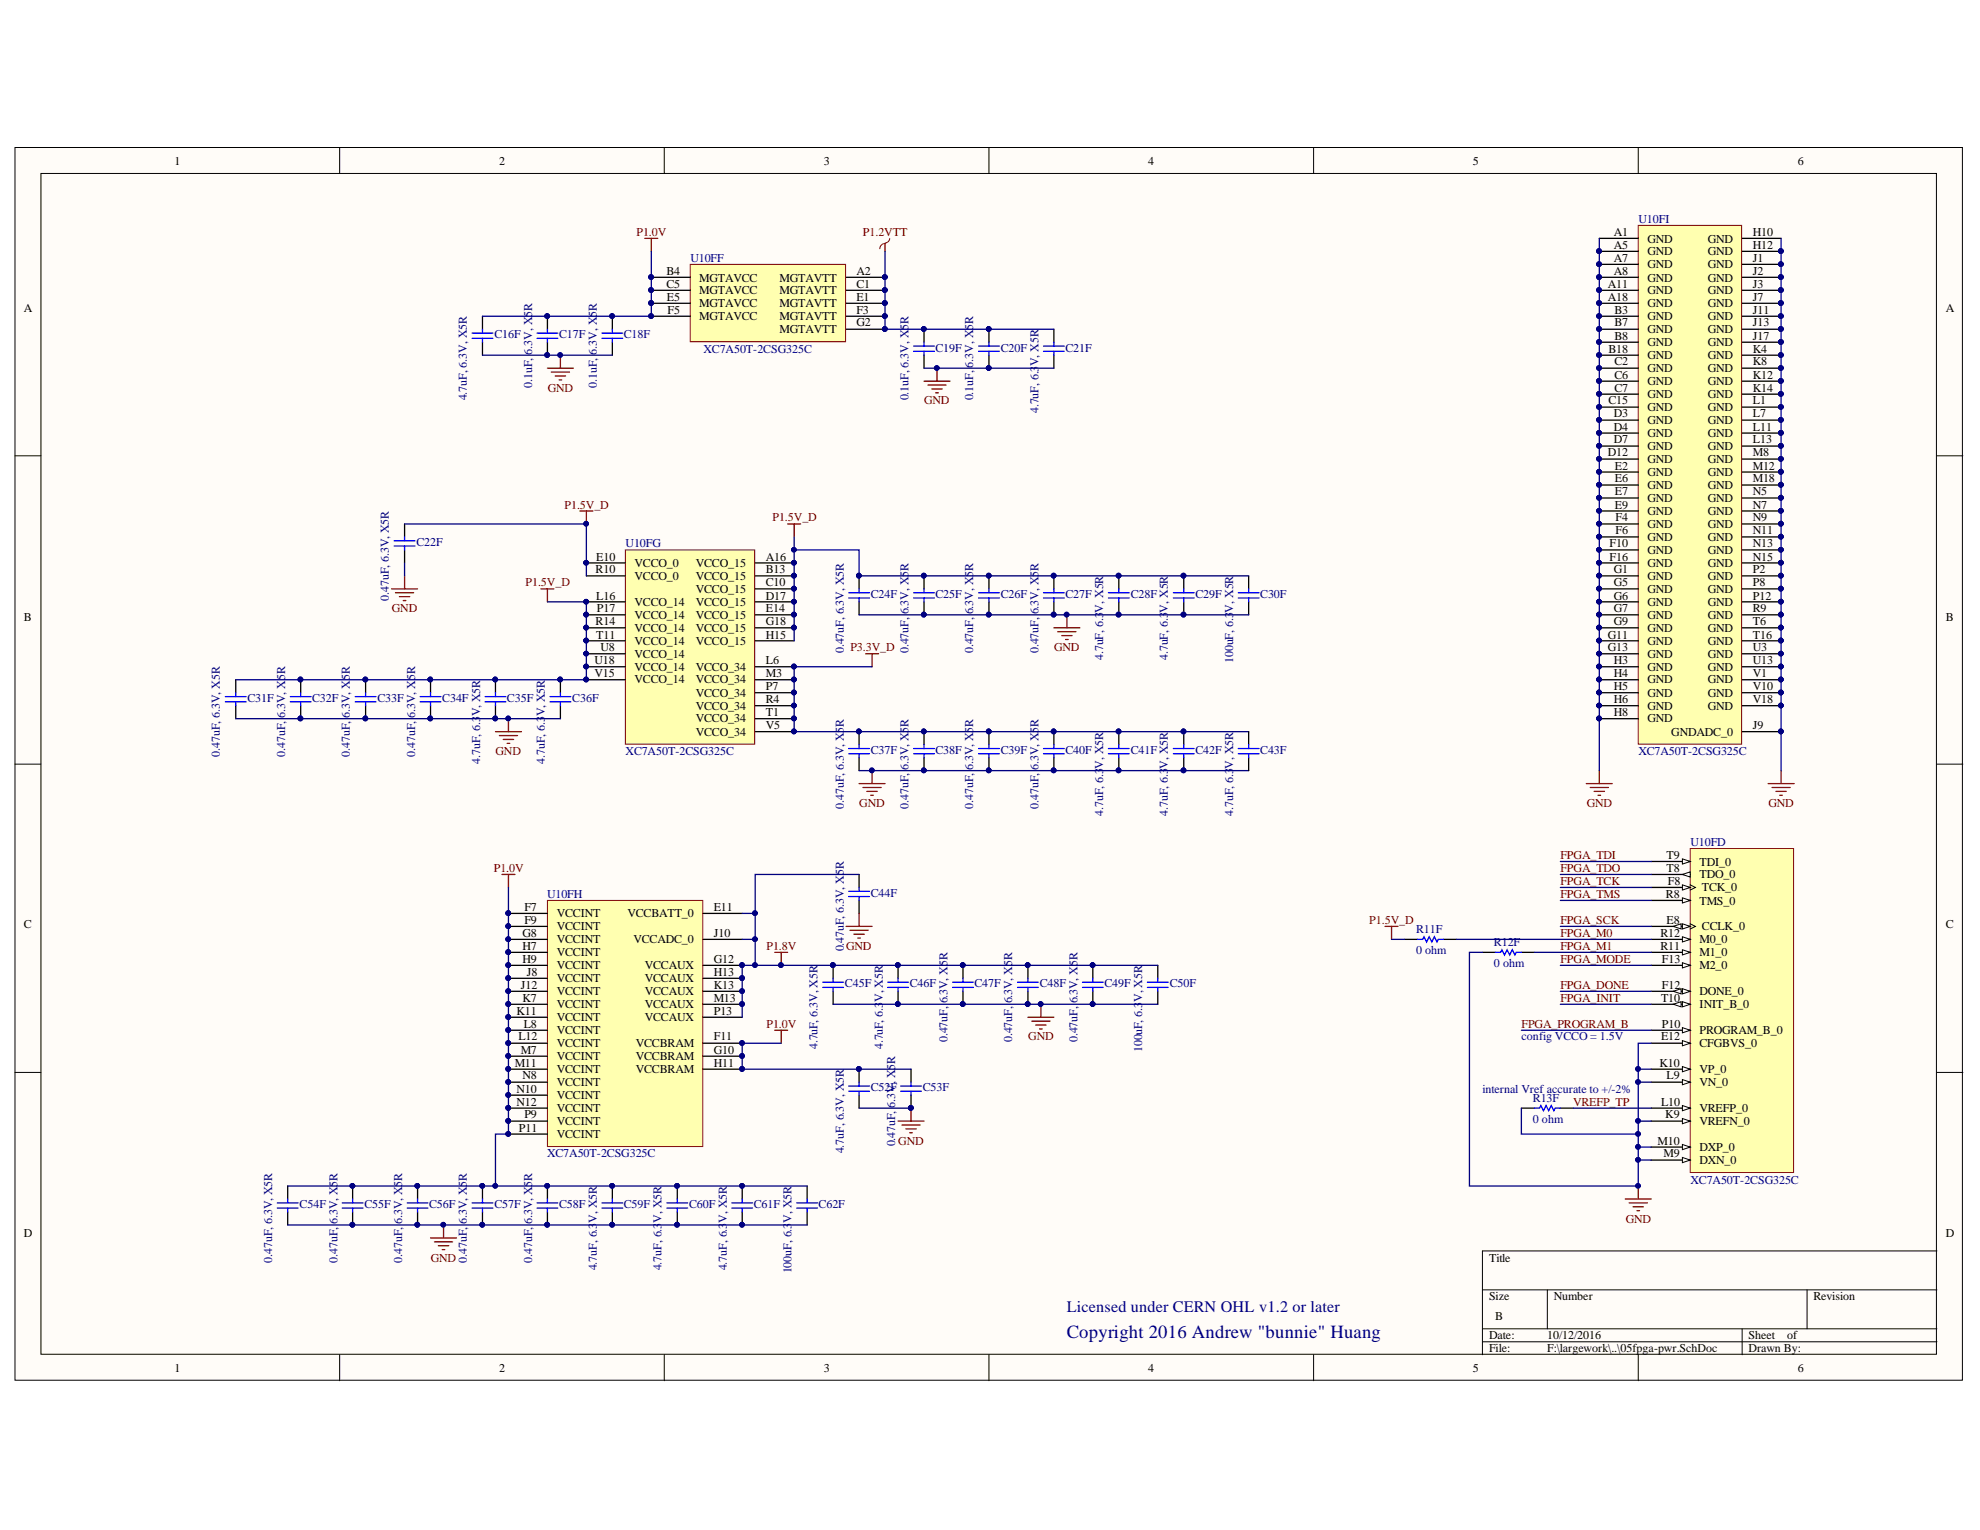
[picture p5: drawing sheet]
<svg xmlns="http://www.w3.org/2000/svg" width="279mm" height="216mm" viewBox="0 0 279 216" stroke-linecap="round" stroke-linejoin="round" font-family="sans-serif">
<defs><g id="words">
<text font-size="2.6" fill="#000080" x="150.5" y="188.8">Copyright 2016 Andrew &quot;bunnie&quot; Huang</text>
<text font-size="2.3" fill="#000080" x="150.5" y="185.2">Licensed under CERN OHL v1.2 or later</text>
<g font-size="1.7">
<text x="24.6" y="23.2">1</text>
<text x="70.4" y="23.2">2</text>
<text x="116.3" y="23.2">3</text>
<text x="162" y="23.2">4</text>
<text x="207.9" y="23.2">5</text>
<text x="253.7" y="23.2">6</text>
<text x="227.7" y="33.3">A1</text>
<text x="227.7" y="35.1">A5</text>
<text x="232.5" y="34.2">GND</text>
<text x="241" y="34.2">GND</text>
<text x="247.3" y="33.3">H10</text>
<text x="247.3" y="35.1">H12</text>
<text x="94" y="38.8">B4</text>
<text x="94" y="40.6">C5</text>
<text x="98.7" y="39.7">MGTAVCC</text>
<text x="98.7" y="41.5">MGTAVCC</text>
<text x="110" y="39.7">MGTAVTT</text>
<text x="110" y="41.5">MGTAVTT</text>
<text x="120.8" y="38.8">A2</text>
<text x="120.8" y="40.6">C1</text>
<text x="226.9" y="40.6">A11</text>
<text x="227.7" y="36.9">A7</text>
<text x="227.7" y="38.8">A8</text>
<text x="232.5" y="36">GND</text>
<text x="232.5" y="37.9">GND</text>
<text x="232.5" y="39.7">GND</text>
<text x="232.5" y="41.5">GND</text>
<text x="241" y="36">GND</text>
<text x="241" y="37.9">GND</text>
<text x="241" y="39.7">GND</text>
<text x="241" y="41.5">GND</text>
<text x="247.3" y="36.9">J1</text>
<text x="247.3" y="38.8">J2</text>
<text x="247.3" y="40.6">J3</text>
<text x="3.4" y="44">A</text>
<text x="94.1" y="42.4">E5</text>
<text x="94.2" y="44.3">F5</text>
<text x="98.7" y="43.4">MGTAVCC</text>
<text x="98.7" y="45.2">MGTAVCC</text>
<text x="110" y="43.4">MGTAVTT</text>
<text x="110" y="45.2">MGTAVTT</text>
<text x="110" y="47">MGTAVTT</text>
<text x="120.8" y="42.4">E1</text>
<text x="120.8" y="44.3">F3</text>
<text x="120.8" y="46.1">G2</text>
<text x="226.9" y="42.4">A18</text>
<text x="227.8" y="44.3">B3</text>
<text x="227.8" y="46.1">B7</text>
<text x="227.8" y="47.9">B8</text>
<text x="232.5" y="43.4">GND</text>
<text x="232.5" y="45.2">GND</text>
<text x="232.5" y="47">GND</text>
<text x="241" y="43.4">GND</text>
<text x="241" y="45.2">GND</text>
<text x="241" y="47">GND</text>
<text x="247.3" y="42.4">J7</text>
<text x="247.3" y="44.3">J11</text>
<text x="247.3" y="46.1">J13</text>
<text x="247.3" y="47.9">J17</text>
<text x="274.6" y="44">A</text>
<text x="227" y="49.8">B18</text>
<text x="227.8" y="51.6">C2</text>
<text x="227.8" y="53.4">C6</text>
<text x="232.5" y="48.9">GND</text>
<text x="232.5" y="50.7">GND</text>
<text x="232.5" y="52.5">GND</text>
<text x="241" y="48.9">GND</text>
<text x="241" y="50.7">GND</text>
<text x="241" y="52.5">GND</text>
<text x="247.3" y="49.8">K4</text>
<text x="247.3" y="51.6">K8</text>
<text x="247.3" y="53.4">K12</text>
<text x="227" y="57.1">C15</text>
<text x="227.7" y="58.9">D3</text>
<text x="227.8" y="55.3">C7</text>
<text x="232.5" y="54.3">GND</text>
<text x="232.5" y="56.2">GND</text>
<text x="232.5" y="58">GND</text>
<text x="232.5" y="59.8">GND</text>
<text x="241" y="54.3">GND</text>
<text x="241" y="56.2">GND</text>
<text x="241" y="58">GND</text>
<text x="241" y="59.8">GND</text>
<text x="247.3" y="55.3">K14</text>
<text x="247.3" y="57.1">L1</text>
<text x="247.3" y="58.9">L7</text>
<text x="226.9" y="64.4">D12</text>
<text x="227.7" y="60.8">D4</text>
<text x="227.7" y="62.5">D7</text>
<text x="232.5" y="61.7">GND</text>
<text x="232.5" y="63.5">GND</text>
<text x="232.5" y="65.3">GND</text>
<text x="241" y="61.7">GND</text>
<text x="241" y="63.5">GND</text>
<text x="241" y="65.3">GND</text>
<text x="247.3" y="60.8">L11</text>
<text x="247.3" y="62.5">L13</text>
<text x="247.3" y="64.4">M8</text>
<text x="227.9" y="66.3">E2</text>
<text x="227.9" y="68">E6</text>
<text x="227.9" y="69.9">E7</text>
<text x="227.9" y="71.8">E9</text>
<text x="232.5" y="67.2">GND</text>
<text x="232.5" y="69">GND</text>
<text x="232.5" y="70.8">GND</text>
<text x="241" y="67.2">GND</text>
<text x="241" y="69">GND</text>
<text x="241" y="70.8">GND</text>
<text x="247.3" y="66.3">M12</text>
<text x="247.3" y="68">M18</text>
<text x="247.3" y="69.9">N5</text>
<text x="247.3" y="71.8">N7</text>
<text x="227.1" y="77.3">F10</text>
<text x="228" y="73.5">F4</text>
<text x="228" y="75.4">F6</text>
<text x="232.5" y="72.7">GND</text>
<text x="232.5" y="74.5">GND</text>
<text x="232.5" y="76.3">GND</text>
<text x="241" y="72.7">GND</text>
<text x="241" y="74.5">GND</text>
<text x="241" y="76.3">GND</text>
<text x="247.3" y="73.5">N9</text>
<text x="247.3" y="75.4">N11</text>
<text x="247.3" y="77.3">N13</text>
<text x="84.1" y="80.9">R10</text>
<text x="84.1" y="79.1">E10</text>
<text x="89.6" y="80">VCCO_0</text>
<text x="89.6" y="81.8">VCCO_0</text>
<text x="98.2" y="80">VCCO_15</text>
<text x="98.2" y="81.8">VCCO_15</text>
<text x="98.2" y="83.7">VCCO_15</text>
<text x="108.1" y="79.1">A16</text>
<text x="108.1" y="80.9">B13</text>
<text x="108.1" y="82.8">C10</text>
<text x="227.1" y="79.1">F16</text>
<text x="227.7" y="80.9">G1</text>
<text x="227.7" y="82.8">G5</text>
<text x="232.5" y="78.2">GND</text>
<text x="232.5" y="80">GND</text>
<text x="232.5" y="81.8">GND</text>
<text x="232.5" y="83.7">GND</text>
<text x="241" y="78.2">GND</text>
<text x="241" y="80">GND</text>
<text x="241" y="81.8">GND</text>
<text x="241" y="83.7">GND</text>
<text x="247.3" y="79.1">N15</text>
<text x="247.3" y="80.9">P2</text>
<text x="247.3" y="82.8">P8</text>
<text x="3.4" y="87.6">B</text>
<text x="84.1" y="88.2">R14</text>
<text x="84.1" y="84.6">L16</text>
<text x="84.2" y="86.4">P17</text>
<text x="89.6" y="85.5">VCCO_14</text>
<text x="89.6" y="87.3">VCCO_14</text>
<text x="89.6" y="89.2">VCCO_14</text>
<text x="98.2" y="85.5">VCCO_15</text>
<text x="98.2" y="87.3">VCCO_15</text>
<text x="98.2" y="89.2">VCCO_15</text>
<text x="108.1" y="84.6">D17</text>
<text x="108.1" y="86.4">E14</text>
<text x="108.1" y="88.2">G18</text>
<text x="227.7" y="84.6">G6</text>
<text x="227.7" y="86.4">G7</text>
<text x="227.7" y="88.2">G9</text>
<text x="232.5" y="85.5">GND</text>
<text x="232.5" y="87.3">GND</text>
<text x="232.5" y="89.2">GND</text>
<text x="241" y="85.5">GND</text>
<text x="241" y="87.3">GND</text>
<text x="241" y="89.2">GND</text>
<text x="247.3" y="84.6">P12</text>
<text x="247.3" y="86.4">R9</text>
<text x="247.3" y="88.2">T6</text>
<text x="274.6" y="87.6">B</text>
<text x="83.9" y="93.7">U18</text>
<text x="83.9" y="95.6">V15</text>
<text x="84.1" y="90.1">T11</text>
<text x="84.7" y="91.9">U8</text>
<text x="89.6" y="91">VCCO_14</text>
<text x="89.6" y="92.8">VCCO_14</text>
<text x="89.6" y="94.7">VCCO_14</text>
<text x="98.2" y="91">VCCO_15</text>
<text x="98.2" y="94.7">VCCO_34</text>
<text x="108.1" y="90.1">H15</text>
<text x="108.1" y="93.7">L6</text>
<text x="108.1" y="95.6">M3</text>
<text x="226.9" y="90.1">G11</text>
<text x="226.9" y="91.9">G13</text>
<text x="227.7" y="93.7">H3</text>
<text x="227.7" y="95.6">H4</text>
<text x="232.5" y="91">GND</text>
<text x="232.5" y="92.8">GND</text>
<text x="232.5" y="94.7">GND</text>
<text x="241" y="91">GND</text>
<text x="241" y="92.8">GND</text>
<text x="241" y="94.7">GND</text>
<text x="247.3" y="90.1">T16</text>
<text x="247.3" y="91.9">U3</text>
<text x="247.3" y="93.7">U13</text>
<text x="247.3" y="95.6">V1</text>
<text x="89.6" y="96.4">VCCO_14</text>
<text x="98.2" y="96.4">VCCO_34</text>
<text x="98.2" y="98.3">VCCO_34</text>
<text x="98.2" y="100.2">VCCO_34</text>
<text x="98.2" y="101.9">VCCO_34</text>
<text x="108.1" y="97.4">P7</text>
<text x="108.1" y="99.2">R4</text>
<text x="108.1" y="101.1">T1</text>
<text x="227.7" y="97.4">H5</text>
<text x="227.7" y="99.2">H6</text>
<text x="227.7" y="101.1">H8</text>
<text x="232.5" y="96.4">GND</text>
<text x="232.5" y="98.3">GND</text>
<text x="232.5" y="100.2">GND</text>
<text x="232.5" y="101.9">GND</text>
<text x="241" y="96.4">GND</text>
<text x="241" y="98.3">GND</text>
<text x="241" y="100.2">GND</text>
<text x="247.3" y="97.4">V10</text>
<text x="247.3" y="99.2">V18</text>
<text x="98.2" y="103.8">VCCO_34</text>
<text x="108.1" y="102.9">V5</text>
<text x="235.8" y="103.8">GNDADC_0</text>
<text x="247.3" y="102.9">J9</text>
<text x="235.2" y="121.2">T9</text>
<text x="235.2" y="123.1">T8</text>
<text x="235.3" y="124.8">F8</text>
<text x="239.8" y="122.1">TDI_0</text>
<text x="239.8" y="123.9">TDO_0</text>
<text x="240.2" y="125.8">TCK_0</text>
<text x="3.4" y="131">C</text>
<text x="74" y="128.6">F7</text>
<text x="74" y="130.3">F9</text>
<text x="78.6" y="129.4">VCCINT</text>
<text x="78.6" y="131.3">VCCINT</text>
<text x="88.5" y="129.4">VCCBATT_0</text>
<text x="100.7" y="128.6">E11</text>
<text x="235.1" y="126.7">R8</text>
<text x="235.2" y="130.3">E8</text>
<text x="239.8" y="127.6">TMS_0</text>
<text x="240.2" y="131.3">CCLK_0</text>
<text x="274.6" y="131">C</text>
<text x="73.7" y="132.2">G8</text>
<text x="73.7" y="134.1">H7</text>
<text x="73.7" y="135.8">H9</text>
<text x="74.3" y="137.7">J8</text>
<text x="78.6" y="133.1">VCCINT</text>
<text x="78.6" y="134.9">VCCINT</text>
<text x="78.6" y="136.8">VCCINT</text>
<text x="89.4" y="133.1">VCCADC_0</text>
<text x="91" y="136.8">VCCAUX</text>
<text x="100.7" y="135.8">G12</text>
<text x="100.7" y="137.7">H13</text>
<text x="100.7" y="132.2">J10</text>
<text x="234.3" y="132.2">R12</text>
<text x="234.3" y="134.1">R11</text>
<text x="234.5" y="135.8">F13</text>
<text x="239.8" y="133.1">M0_0</text>
<text x="239.8" y="134.9">M1_0</text>
<text x="239.8" y="136.8">M2_0</text>
<text x="72.9" y="143.2">K11</text>
<text x="73.5" y="139.6">J12</text>
<text x="73.7" y="141.3">K7</text>
<text x="78.6" y="138.6">VCCINT</text>
<text x="78.6" y="140.4">VCCINT</text>
<text x="78.6" y="142.3">VCCINT</text>
<text x="91" y="138.6">VCCAUX</text>
<text x="91" y="140.4">VCCAUX</text>
<text x="91" y="142.3">VCCAUX</text>
<text x="100.7" y="139.6">K13</text>
<text x="100.7" y="141.3">M13</text>
<text x="100.7" y="143.2">P13</text>
<text x="234.4" y="141.3">T10</text>
<text x="234.5" y="139.6">F12</text>
<text x="239.8" y="140.4">DONE_0</text>
<text x="239.8" y="142.3">INIT_B_0</text>
<text x="73.1" y="146.8">L12</text>
<text x="73.5" y="148.7">M7</text>
<text x="73.9" y="145.1">L8</text>
<text x="78.6" y="144.1">VCCINT</text>
<text x="78.6" y="145.9">VCCINT</text>
<text x="78.6" y="147.8">VCCINT</text>
<text x="78.6" y="149.6">VCCINT</text>
<text x="89.7" y="147.8">VCCBRAM</text>
<text x="89.7" y="149.6">VCCBRAM</text>
<text x="91" y="144.1">VCCAUX</text>
<text x="100.7" y="146.8">F11</text>
<text x="100.7" y="148.7">G10</text>
<text x="234.4" y="146.8">E12</text>
<text x="234.5" y="145.1">P10</text>
<text x="239.8" y="147.8">CFGBVS_0</text>
<text x="239.8" y="145.9">PROGRAM_B_0</text>
<text x="72.6" y="150.5">M11</text>
<text x="72.9" y="154.2">N10</text>
<text x="73.7" y="152.3">N8</text>
<text x="78.6" y="151.5">VCCINT</text>
<text x="78.6" y="153.2">VCCINT</text>
<text x="78.6" y="155.1">VCCINT</text>
<text x="89.7" y="151.5">VCCBRAM</text>
<text x="100.7" y="150.5">H11</text>
<text x="234.2" y="150.5">K10</text>
<text x="235.2" y="152.3">L9</text>
<text x="239.8" y="153.2">VN_0</text>
<text x="239.8" y="151.5">VP_0</text>
<text x="72.9" y="156">N12</text>
<text x="73.2" y="159.7">P11</text>
<text x="74" y="157.8">P9</text>
<text x="78.6" y="157">VCCINT</text>
<text x="78.6" y="158.7">VCCINT</text>
<text x="78.6" y="160.6">VCCINT</text>
<text x="233.9" y="161.5">M10</text>
<text x="234.4" y="156">L10</text>
<text x="235" y="157.8">K9</text>
<text x="239.8" y="157">VREFP_0</text>
<text x="239.8" y="158.7">VREFN_0</text>
<text x="234.7" y="163.3">M9</text>
<text x="239.8" y="162.5">DXP_0</text>
<text x="239.8" y="164.2">DXN_0</text>
<text x="3.4" y="174.6">D</text>
<text x="210.1" y="178">Title</text>
<text x="274.6" y="174.6">D</text>
<text x="210.1" y="183.5">Size</text>
<text x="219.3" y="183.5">Number</text>
<text x="255.9" y="183.5">Revision</text>
<text x="210.1" y="189">Date:</text>
<text x="210.1" y="190.8">File:</text>
<text x="211" y="186.2">B</text>
<text x="218.3" y="189">10/12/2016</text>
<text x="218.3" y="190.8">F:\largework\..\05fpga-pwr.SchDoc</text>
<text x="246.8" y="189">Sheet</text>
<text x="246.8" y="190.8">Drawn By:</text>
<text x="252.2" y="189">of</text>
<text x="24.6" y="193.6">1</text>
<text x="70.4" y="193.6">2</text>
<text x="116.3" y="193.6">3</text>
<text x="162" y="193.6">4</text>
<text x="207.9" y="193.6">5</text>
<text x="253.7" y="193.6">6</text>
</g>
<g font-size="1.7" fill="#800000">
<text x="89.8" y="33.3">P1.0V</text>
<text x="121.8" y="33.3">P1.2VTT</text>
<text x="77.3" y="55.3">GND</text>
<text x="130.4" y="57.1">GND</text>
<text x="79.7" y="71.8">P1.5V_D</text>
<text x="109" y="73.5">P1.5V_D</text>
<text x="74.2" y="82.8">P1.5V_D</text>
<text x="55.3" y="86.4">GND</text>
<text x="120" y="91.9">P3.3V_D</text>
<text x="148.7" y="91.9">GND</text>
<text x="69.9" y="106.6">GND</text>
<text x="121.3" y="113.9">GND</text>
<text x="223.9" y="113.9">GND</text>
<text x="249.5" y="113.9">GND</text>
<text x="69.7" y="123.1">P1.0V</text>
<text x="220.2" y="124.8">FPGA_TCK</text>
<text x="220.2" y="121.2">FPGA_TDI</text>
<text x="220.2" y="123.1">FPGA_TDO</text>
<text x="193.2" y="130.3">P1.5V_D</text>
<text x="220.2" y="126.7">FPGA_TMS</text>
<text x="220.2" y="130.3">FPGA_SCK</text>
<text x="108.2" y="134.1">P1.8V</text>
<text x="119.4" y="134.1">GND</text>
<text x="220.2" y="135.8">FPGA_MODE</text>
<text x="220.2" y="132.2">FPGA_M0</text>
<text x="220.2" y="134.1">FPGA_M1</text>
<text x="220.2" y="139.6">FPGA_DONE</text>
<text x="220.2" y="141.3">FPGA_INIT</text>
<text x="108.2" y="145.1">P1.0V</text>
<text x="145.1" y="146.8">GND</text>
<text x="214.7" y="145.1">FPGA_PROGRAM_B</text>
<text x="126.8" y="161.5">GND</text>
<text x="222" y="156">VREFP_TP</text>
<text x="229.4" y="172.5">GND</text>
<text x="60.8" y="178">GND</text>
</g>
<g font-size="1.7" fill="#000080">
<text x="231.2" y="31.4">U10FI</text>
<text x="97.4" y="36.9">U10FF</text>
<text x="69.8" y="47.8">C16F</text>
<text x="78.9" y="47.8">C17F</text>
<text x="88" y="47.8">C18F</text>
<text x="75.1" y="50" transform="rotate(-90 75.1 50)">6.3V, X5R</text>
<text x="84.2" y="50" transform="rotate(-90 84.2 50)">6.3V, X5R</text>
<text x="99.3" y="49.8">XC7A50T-2CSG325C</text>
<text x="132" y="49.6">C19F</text>
<text x="137.3" y="51.9" transform="rotate(-90 137.3 51.9)">6.3V, X5R</text>
<text x="141.2" y="49.6">C20F</text>
<text x="146.5" y="51.6" transform="rotate(-90 146.5 51.6)">V, X5R</text>
<text x="150.4" y="49.6">C21F</text>
<text x="65.9" y="56.5" transform="rotate(-90 65.9 56.5)">4.7uF, 6.3V, X5R</text>
<text x="75.1" y="54.7" transform="rotate(-90 75.1 54.7)">0.1uF,</text>
<text x="84.2" y="54.7" transform="rotate(-90 84.2 54.7)">0.1uF,</text>
<text x="128.2" y="56.5" transform="rotate(-90 128.2 56.5)">0.1uF, 6.3V, X5R</text>
<text x="137.3" y="56.5" transform="rotate(-90 137.3 56.5)">0.1uF,</text>
<text x="146.5" y="58.3" transform="rotate(-90 146.5 58.3)">4.7uF, 6.3</text>
<text x="58.8" y="77.1">C22F</text>
<text x="88.3" y="77.3">U10FG</text>
<text x="54.9" y="84.8" transform="rotate(-90 54.9 84.8)">0.47uF, 6.3V, X5R</text>
<text x="122.9" y="84.4">C24F</text>
<text x="128.2" y="86.6" transform="rotate(-90 128.2 86.6)">6.3V, X5R</text>
<text x="132" y="84.4">C25F</text>
<text x="137.3" y="86.6" transform="rotate(-90 137.3 86.6)">6.3V, X5R</text>
<text x="141.2" y="84.4">C26F</text>
<text x="146.5" y="86.6" transform="rotate(-90 146.5 86.6)">6.3V, X5R</text>
<text x="150.4" y="84.4">C27F</text>
<text x="155.7" y="86.5" transform="rotate(-90 155.7 86.5)">V, X5R</text>
<text x="159.6" y="84.4">C28F</text>
<text x="164.8" y="86.5" transform="rotate(-90 164.8 86.5)">V, X5R</text>
<text x="168.7" y="84.4">C29F</text>
<text x="174" y="86.5" transform="rotate(-90 174 86.5)">V, X5R</text>
<text x="177.8" y="84.4">C30F</text>
<text x="119.1" y="92.1" transform="rotate(-90 119.1 92.1)">0.47uF, 6.3V, X5R</text>
<text x="128.2" y="92.1" transform="rotate(-90 128.2 92.1)">0.47uF,</text>
<text x="137.3" y="92.1" transform="rotate(-90 137.3 92.1)">0.47uF,</text>
<text x="146.5" y="92.1" transform="rotate(-90 146.5 92.1)">0.47uF,</text>
<text x="155.7" y="93.1" transform="rotate(-90 155.7 93.1)">4.7uF, 6.3</text>
<text x="164.8" y="93.1" transform="rotate(-90 164.8 93.1)">4.7uF, 6.3</text>
<text x="174" y="93.6" transform="rotate(-90 174 93.6)">100uF, 6.3</text>
<text x="34.9" y="99.1">C31F</text>
<text x="40.3" y="101.3" transform="rotate(-90 40.3 101.3)">6.3V, X5R</text>
<text x="44.1" y="99.1">C32F</text>
<text x="49.4" y="101.3" transform="rotate(-90 49.4 101.3)">6.3V, X5R</text>
<text x="53.3" y="99.1">C33F</text>
<text x="58.6" y="101.3" transform="rotate(-90 58.6 101.3)">6.3V, X5R</text>
<text x="62.4" y="99.1">C34F</text>
<text x="67.7" y="101.1" transform="rotate(-90 67.7 101.1)">V, X5R</text>
<text x="71.5" y="99.1">C35F</text>
<text x="76.9" y="101.1" transform="rotate(-90 76.9 101.1)">V, X5R</text>
<text x="80.8" y="99.1">C36F</text>
<text x="31" y="106.8" transform="rotate(-90 31 106.8)">0.47uF, 6.3V, X5R</text>
<text x="40.3" y="106.8" transform="rotate(-90 40.3 106.8)">0.47uF,</text>
<text x="49.4" y="106.8" transform="rotate(-90 49.4 106.8)">0.47uF,</text>
<text x="58.6" y="106.8" transform="rotate(-90 58.6 106.8)">0.47uF,</text>
<text x="67.7" y="107.8" transform="rotate(-90 67.7 107.8)">4.7uF, 6.3</text>
<text x="76.9" y="107.8" transform="rotate(-90 76.9 107.8)">4.7uF, 6.3</text>
<text x="88.3" y="106.6">XC7A50T-2CSG325C</text>
<text x="122.9" y="106.3">C37F</text>
<text x="132" y="106.3">C38F</text>
<text x="141.2" y="106.3">C39F</text>
<text x="150.4" y="106.3">C40F</text>
<text x="159.6" y="106.3">C41F</text>
<text x="168.7" y="106.3">C42F</text>
<text x="177.8" y="106.3">C43F</text>
<text x="231.2" y="106.6">XC7A50T-2CSG325C</text>
<text x="128.2" y="108.6" transform="rotate(-90 128.2 108.6)">6.3V, X5R</text>
<text x="137.3" y="108.6" transform="rotate(-90 137.3 108.6)">6.3V, X5R</text>
<text x="146.5" y="108.6" transform="rotate(-90 146.5 108.6)">6.3V, X5R</text>
<text x="155.7" y="108.4" transform="rotate(-90 155.7 108.4)">V, X5R</text>
<text x="164.8" y="108.4" transform="rotate(-90 164.8 108.4)">V, X5R</text>
<text x="174" y="108.4" transform="rotate(-90 174 108.4)">V, X5R</text>
<text x="119.1" y="114.1" transform="rotate(-90 119.1 114.1)">0.47uF, 6.3V, X5R</text>
<text x="128.2" y="114.1" transform="rotate(-90 128.2 114.1)">0.47uF,</text>
<text x="137.3" y="114.1" transform="rotate(-90 137.3 114.1)">0.47uF,</text>
<text x="146.5" y="114.1" transform="rotate(-90 146.5 114.1)">0.47uF,</text>
<text x="155.7" y="115.1" transform="rotate(-90 155.7 115.1)">4.7uF, 6.3</text>
<text x="164.8" y="115.1" transform="rotate(-90 164.8 115.1)">4.7uF, 6.3</text>
<text x="174" y="115.1" transform="rotate(-90 174 115.1)">4.7uF, 6.3</text>
<text x="238.5" y="119.4">U10FD</text>
<text x="77.2" y="126.7">U10FH</text>
<text x="122.9" y="126.5">C44F</text>
<text x="199.8" y="131.6">R11F</text>
<text x="119.1" y="134.2" transform="rotate(-90 119.1 134.2)">0.47uF, 6.3V, X5R</text>
<text x="199.8" y="134.6">0 ohm</text>
<text x="210.8" y="133.5">R12F</text>
<text x="210.8" y="136.4">0 ohm</text>
<text x="119.2" y="139.3">C45F</text>
<text x="124.6" y="141.4" transform="rotate(-90 124.6 141.4)">V, X5R</text>
<text x="128.4" y="139.3">C46F</text>
<text x="133.7" y="141.6" transform="rotate(-90 133.7 141.6)">6.3V, X5R</text>
<text x="137.5" y="139.3">C47F</text>
<text x="142.8" y="141.6" transform="rotate(-90 142.8 141.6)">6.3V, X5R</text>
<text x="146.7" y="139.3">C48F</text>
<text x="152" y="141.6" transform="rotate(-90 152 141.6)">6.3V, X5R</text>
<text x="155.8" y="139.3">C49F</text>
<text x="161.2" y="141.4" transform="rotate(-90 161.2 141.4)">V, X5R</text>
<text x="165.1" y="139.3">C50F</text>
<text x="115.3" y="148.1" transform="rotate(-90 115.3 148.1)">4.7uF, 6.3V, X5R</text>
<text x="124.6" y="148.1" transform="rotate(-90 124.6 148.1)">4.7uF, 6.3</text>
<text x="133.7" y="147.1" transform="rotate(-90 133.7 147.1)">0.47uF,</text>
<text x="142.8" y="147.1" transform="rotate(-90 142.8 147.1)">0.47uF,</text>
<text x="152" y="147.1" transform="rotate(-90 152 147.1)">0.47uF,</text>
<text x="161.2" y="148.5" transform="rotate(-90 161.2 148.5)">100uF, 6.3</text>
<text x="214.7" y="146.8">config VCCO = 1.5V</text>
<text x="122.9" y="154">C52F</text>
<text x="130.2" y="154">C53F</text>
<text x="209.2" y="154.2">internal Vref accurate to +/-2%</text>
<text x="216.3" y="155.4">R13F</text>
<text x="126.3" y="161.7" transform="rotate(-90 126.3 161.7)">0.47uF,</text>
<text x="126.3" y="156.3" transform="rotate(-90 126.3 156.3)">6.3V, X5R</text>
<text x="216.3" y="158.4">0 ohm</text>
<text x="77.2" y="163.3">XC7A50T-2CSG325C</text>
<text x="119.1" y="162.7" transform="rotate(-90 119.1 162.7)">4.7uF, 6.3V, X5R</text>
<text x="238.5" y="167">XC7A50T-2CSG325C</text>
<text x="42.3" y="170.5">C54F</text>
<text x="47.6" y="172.8" transform="rotate(-90 47.6 172.8)">6.3V, X5R</text>
<text x="51.4" y="170.5">C55F</text>
<text x="56.7" y="172.8" transform="rotate(-90 56.7 172.8)">6.3V, X5R</text>
<text x="60.5" y="170.5">C56F</text>
<text x="65.9" y="172.8" transform="rotate(-90 65.9 172.8)">6.3V, X5R</text>
<text x="69.8" y="170.5">C57F</text>
<text x="75.1" y="172.8" transform="rotate(-90 75.1 172.8)">6.3V, X5R</text>
<text x="78.9" y="170.5">C58F</text>
<text x="84.2" y="172.5" transform="rotate(-90 84.2 172.5)">V, X5R</text>
<text x="88" y="170.5">C59F</text>
<text x="93.4" y="172.5" transform="rotate(-90 93.4 172.5)">V, X5R</text>
<text x="97.2" y="170.5">C60F</text>
<text x="102.6" y="172.5" transform="rotate(-90 102.6 172.5)">V, X5R</text>
<text x="106.4" y="170.5">C61F</text>
<text x="111.7" y="172.5" transform="rotate(-90 111.7 172.5)">V, X5R</text>
<text x="115.5" y="170.5">C62F</text>
<text x="38.4" y="178.3" transform="rotate(-90 38.4 178.3)">0.47uF, 6.3V, X5R</text>
<text x="47.6" y="178.3" transform="rotate(-90 47.6 178.3)">0.47uF,</text>
<text x="56.7" y="178.3" transform="rotate(-90 56.7 178.3)">0.47uF,</text>
<text x="65.9" y="178.3" transform="rotate(-90 65.9 178.3)">0.47uF,</text>
<text x="75.1" y="178.3" transform="rotate(-90 75.1 178.3)">0.47uF,</text>
<text x="84.2" y="179.2" transform="rotate(-90 84.2 179.2)">4.7uF, 6.3</text>
<text x="93.4" y="179.2" transform="rotate(-90 93.4 179.2)">4.7uF, 6.3</text>
<text x="102.6" y="179.2" transform="rotate(-90 102.6 179.2)">4.7uF, 6.3</text>
<text x="111.7" y="179.6" transform="rotate(-90 111.7 179.6)">100uF, 6.3</text>
</g>
</g></defs>
<g fill="#fffcf8" stroke="#000" stroke-width=".14">
<path d="M2.1 20.8h274.8v174h-274.8z"/>
<path d="M5.8 24.5h267.5v166.6h-267.5z"/>
</g>
<g fill="none" stroke="#000" stroke-width=".14">
<path d="M47.9 20.8v3.7M93.7 20.8v3.7M139.6 20.8v3.7M185.4 20.8v3.7M231.2 20.8v3.7M2.1 64.3h3.7M273.3 64.3h3.7M2.1 107.8h3.7M273.3 107.8h3.7M2.1 151.3h3.7M273.3 151.3h3.7M273.3 176.5h-64.1v14.7"/>
<path d="M47.9 191.2v3.6M93.7 191.2v3.6M139.6 191.2v3.6M185.4 191.2v3.6M209.2 182h64.1M209.2 187.5h64.1M209.2 189.3h64.1M218.3 182v5.5M231.2 191.2v3.6M245.8 187.5v3.7M255 182v5.5"/>
</g>
<path d="M238.5 119.7h14.6v45.8h-14.6z" fill="#ffffb0" stroke="#800000" stroke-width=".14"/>
<path d="M233 139.9h5.5" fill="none" stroke="#000" stroke-width=".18"/>
<path d="M237.4 139.5l1.1 .4-1.1 .3z" fill="#fffcf8"/>
<path d="M237.4 139.5l1.1 .4-1.1 .3z" fill="none" stroke="#000" stroke-width=".14"/>
<path d="M236.1 139.9l1.1-.4v.7z" fill="#fffcf8"/>
<path d="M236.1 139.9l1.1-.4v.7z" fill="none" stroke="#000" stroke-width=".14"/>
<path d="M233 161.9h5.5" fill="none" stroke="#000" stroke-width=".18"/>
<path d="M237.4 161.5l1.1 .4-1.1 .3z" fill="#fffcf8"/>
<path d="M237.4 161.5l1.1 .4-1.1 .3z" fill="none" stroke="#000" stroke-width=".14"/>
<path d="M233 156.4h5.5" fill="none" stroke="#000" stroke-width=".18"/>
<path d="M237.4 156l1.1 .4-1.1 .3z" fill="#fffcf8"/>
<path d="M237.4 156l1.1 .4-1.1 .3z" fill="none" stroke="#000" stroke-width=".14"/>
<path d="M233 152.7h5.5" fill="none" stroke="#000" stroke-width=".18"/>
<path d="M237.4 152.3l1.1 .4-1.1 .4z" fill="#fffcf8"/>
<path d="M238.5 124.9l.7 .3-.7 .4M237.4 152.3l1.1 .4-1.1 .4z" fill="none" stroke="#000" stroke-width=".14"/>
<path d="M233 125.2h5.5" fill="none" stroke="#000" stroke-width=".18"/>
<path d="M237.4 124.9l1.1 .3-1.1 .4z" fill="#fffcf8"/>
<path d="M237.4 124.9l1.1 .3-1.1 .4z" fill="none" stroke="#000" stroke-width=".14"/>
<path d="M233 163.7h5.5" fill="none" stroke="#000" stroke-width=".18"/>
<path d="M237.4 163.3l1.1 .4-1.1 .4z" fill="#fffcf8"/>
<path d="M237.4 163.3l1.1 .4-1.1 .4z" fill="none" stroke="#000" stroke-width=".14"/>
<path d="M233 158.2h5.5" fill="none" stroke="#000" stroke-width=".18"/>
<path d="M237.4 157.8l1.1 .4-1.1 .4z" fill="#fffcf8"/>
<path d="M237.4 157.8l1.1 .4-1.1 .4z" fill="none" stroke="#000" stroke-width=".14"/>
<path d="M233 150.9h5.5" fill="none" stroke="#000" stroke-width=".18"/>
<path d="M237.4 150.5l1.1 .4-1.1 .3z" fill="#fffcf8"/>
<path d="M238.5 130.4l.7 .3-.7 .4M237.4 150.5l1.1 .4-1.1 .3z" fill="none" stroke="#000" stroke-width=".14"/>
<path d="M233 130.7h5.5" fill="none" stroke="#000" stroke-width=".18"/>
<path d="M237.4 130.4l1.1 .3-1.1 .4z" fill="#fffcf8"/>
<path d="M237.4 130.4l1.1 .3-1.1 .4z" fill="none" stroke="#000" stroke-width=".14"/>
<path d="M236.1 130.7l1.1-.3v.7z" fill="#fffcf8"/>
<path d="M236.1 130.7l1.1-.3v.7z" fill="none" stroke="#000" stroke-width=".14"/>
<path d="M233 132.6h5.5" fill="none" stroke="#000" stroke-width=".18"/>
<path d="M237.4 132.2l1.1 .4-1.1 .3z" fill="#fffcf8"/>
<path d="M237.4 132.2l1.1 .4-1.1 .3z" fill="none" stroke="#000" stroke-width=".14"/>
<path d="M233 134.4h5.5" fill="none" stroke="#000" stroke-width=".18"/>
<path d="M237.4 134l1.1 .4-1.1 .4z" fill="#fffcf8"/>
<path d="M237.4 134l1.1 .4-1.1 .4z" fill="none" stroke="#000" stroke-width=".14"/>
<path d="M233 141.7h5.5" fill="none" stroke="#000" stroke-width=".18"/>
<path d="M237.4 141.3l1.1 .4-1.1 .4z" fill="#fffcf8"/>
<path d="M237.4 141.3l1.1 .4-1.1 .4z" fill="none" stroke="#000" stroke-width=".14"/>
<path d="M236.1 141.7l1.1-.4v.8z" fill="#fffcf8"/>
<path d="M236.1 141.7l1.1-.4v.8z" fill="none" stroke="#000" stroke-width=".14"/>
<path d="M233 121.6h5.5" fill="none" stroke="#000" stroke-width=".18"/>
<path d="M237.4 121.2l1.1 .4-1.1 .3z" fill="#fffcf8"/>
<path d="M237.4 121.2l1.1 .4-1.1 .3z" fill="none" stroke="#000" stroke-width=".14"/>
<path d="M233 123.4h5.5" fill="none" stroke="#000" stroke-width=".18"/>
<path d="M237.4 123.4l1.1-.4v.8z" fill="#fffcf8"/>
<path d="M237.4 123.4l1.1-.4v.8z" fill="none" stroke="#000" stroke-width=".14"/>
<path d="M233 136.2h5.5" fill="none" stroke="#000" stroke-width=".18"/>
<path d="M237.4 135.9l1.1 .3-1.1 .4z" fill="#fffcf8"/>
<path d="M237.4 135.9l1.1 .3-1.1 .4z" fill="none" stroke="#000" stroke-width=".14"/>
<path d="M233 147.2h5.5" fill="none" stroke="#000" stroke-width=".18"/>
<path d="M237.4 146.8l1.1 .4-1.1 .4z" fill="#fffcf8"/>
<path d="M237.4 146.8l1.1 .4-1.1 .4z" fill="none" stroke="#000" stroke-width=".14"/>
<path d="M233 145.4h5.5" fill="none" stroke="#000" stroke-width=".18"/>
<path d="M237.4 145l1.1 .4-1.1 .3z" fill="#fffcf8"/>
<path d="M237.4 145l1.1 .4-1.1 .3z" fill="none" stroke="#000" stroke-width=".14"/>
<path d="M233 127.1h5.5" fill="none" stroke="#000" stroke-width=".18"/>
<path d="M237.4 126.7l1.1 .4-1.1 .3z" fill="#fffcf8"/>
<path d="M237.4 126.7l1.1 .4-1.1 .3z" fill="none" stroke="#000" stroke-width=".14"/>
<path d="M97.4 37.3h21.9v10.9h-21.9z" fill="#ffffb0" stroke="#800000" stroke-width=".14"/>
<path d="M91.9 39.1h5.5M119.4 39.1h5.5M91.9 41h5.5M91.9 42.8h5.5M91.9 44.6h5.5M119.4 41h5.5M119.4 42.8h5.5M119.4 44.6h5.5M119.4 46.5h5.5" fill="none" stroke="#000" stroke-width=".18"/>
<g fill="#000080" stroke="#000080" stroke-width=".14">
<circle cx="91.9" cy="39.1" r=".33"/>
<circle cx="91.9" cy="40.9" r=".33"/>
<circle cx="91.9" cy="42.8" r=".33"/>
<circle cx="91.9" cy="44.6" r=".33"/>
<circle cx="124.9" cy="39.1" r=".33"/>
<circle cx="124.9" cy="40.9" r=".33"/>
<circle cx="124.9" cy="42.8" r=".33"/>
<circle cx="124.9" cy="44.6" r=".33"/>
<circle cx="124.9" cy="46.4" r=".33"/>
</g>
<path d="M88.2 77.6h18.3v27.4h-18.3z" fill="#ffffb0" stroke="#800000" stroke-width=".14"/>
<g fill="none" stroke="#000" stroke-width=".18">
<path d="M82.7 79.4h5.5M106.6 79.4h5.5M82.7 81.3h5.5M82.7 84.9h5.5M82.7 86.8h5.5M82.7 88.6h5.5M82.7 90.4h5.5M82.7 92.3h5.5M82.7 94.1h5.5M82.7 95.9h5.5M106.6 81.3h5.5M106.6 84.9h5.5"/>
<path d="M106.6 86.8h5.5M106.6 88.6h5.5M106.6 90.4h5.5M106.6 94.1h5.5M106.6 95.9h5.5M106.6 83.1h5.5M106.6 97.8h5.5M106.6 99.6h5.5M106.6 101.4h5.5M106.6 103.2h5.5"/>
</g>
<g fill="#000080" stroke="#000080" stroke-width=".14">
<circle cx="82.7" cy="79.4" r=".33"/>
<circle cx="82.7" cy="84.9" r=".33"/>
<circle cx="82.7" cy="86.7" r=".33"/>
<circle cx="82.7" cy="88.6" r=".33"/>
<circle cx="82.7" cy="90.4" r=".33"/>
<circle cx="82.7" cy="92.2" r=".33"/>
<circle cx="82.7" cy="94.1" r=".33"/>
<circle cx="82.7" cy="95.9" r=".33"/>
<circle cx="112" cy="79.4" r=".33"/>
<circle cx="112" cy="81.2" r=".33"/>
<circle cx="112" cy="83.1" r=".33"/>
<circle cx="112" cy="84.9" r=".33"/>
<circle cx="112" cy="86.7" r=".33"/>
<circle cx="112" cy="88.6" r=".33"/>
<circle cx="112" cy="94.1" r=".33"/>
<circle cx="112" cy="95.9" r=".33"/>
<circle cx="112" cy="97.7" r=".33"/>
<circle cx="112" cy="99.6" r=".33"/>
<circle cx="112" cy="101.4" r=".33"/>
<circle cx="112" cy="103.2" r=".33"/>
</g>
<path d="M77.2 127.1h22v34.7h-22z" fill="#ffffb0" stroke="#800000" stroke-width=".14"/>
<g fill="none" stroke="#000" stroke-width=".18">
<path d="M71.7 136.2h5.5M71.7 138.1h5.5M71.7 139.9h5.5M71.7 128.9h5.5M71.7 130.7h5.5M71.7 132.6h5.5M71.7 134.4h5.5M99.2 136.2h5.5M99.2 138.1h5.5M99.2 139.9h5.5M99.2 128.9h5.5M99.2 132.6h5.5"/>
<path d="M71.7 141.7h5.5M71.7 143.5h5.5M71.7 145.4h5.5M71.7 147.2h5.5M71.7 149h5.5M71.7 150.9h5.5M71.7 152.7h5.5M71.7 154.5h5.5M71.7 156.4h5.5M71.7 158.2h5.5M99.2 141.7h5.5M99.2 143.5h5.5"/>
<path d="M99.2 147.2h5.5M99.2 149h5.5M99.2 150.9h5.5M71.7 160h5.5"/>
</g>
<g fill="#000080" stroke="#000080" stroke-width=".14">
<circle cx="104.7" cy="136.2" r=".33"/>
<circle cx="104.7" cy="138" r=".33"/>
<circle cx="104.7" cy="139.9" r=".32"/>
<circle cx="104.7" cy="141.7" r=".33"/>
<circle cx="71.7" cy="128.9" r=".33"/>
<circle cx="71.7" cy="130.7" r=".33"/>
<circle cx="71.7" cy="132.5" r=".33"/>
<circle cx="71.7" cy="134.4" r=".33"/>
<circle cx="71.7" cy="136.2" r=".33"/>
<circle cx="71.7" cy="138" r=".33"/>
<circle cx="71.7" cy="139.9" r=".33"/>
<circle cx="71.7" cy="141.7" r=".33"/>
<circle cx="71.7" cy="143.5" r=".33"/>
<circle cx="71.7" cy="145.3" r=".33"/>
<circle cx="71.7" cy="147.2" r=".33"/>
<circle cx="71.7" cy="149" r=".33"/>
<circle cx="71.7" cy="150.8" r=".33"/>
<circle cx="71.7" cy="152.7" r=".33"/>
<circle cx="71.7" cy="154.5" r=".33"/>
<circle cx="71.7" cy="156.3" r=".33"/>
<circle cx="71.7" cy="158.2" r=".33"/>
<circle cx="71.7" cy="160" r=".33"/>
<circle cx="104.7" cy="147.2" r=".32"/>
<circle cx="104.7" cy="149" r=".33"/>
<circle cx="104.7" cy="150.8" r=".33"/>
</g>
<path d="M231.2 31.8h14.6v73.2h-14.6z" fill="#ffffb0" stroke="#800000" stroke-width=".14"/>
<g fill="none" stroke="#000" stroke-width=".18">
<path d="M225.7 33.6h5.5M225.7 35.5h5.5M225.7 37.3h5.5M225.7 39.1h5.5M245.8 33.6h5.5M245.8 35.5h5.5M245.8 37.3h5.5M245.8 39.1h5.5M68.1 44.6v1.9M68.1 48.3v1.8M77.2 44.6v1.9M77.2 48.3v1.8"/>
<path d="M86.4 44.6v1.9M86.4 48.3v1.8M130.4 46.5v1.8M130.4 50.1v1.9M139.6 46.5v1.8M139.6 50.1v1.9M148.7 46.5v1.8M148.7 50.1v1.9M225.7 41h5.5M225.7 42.8h5.5M225.7 44.6h5.5M225.7 46.5h5.5"/>
<path d="M225.7 48.3h5.5M225.7 50.1h5.5M225.7 52h5.5M225.7 53.8h5.5M225.7 55.6h5.5M225.7 57.5h5.5M225.7 59.3h5.5M245.8 41h5.5M245.8 42.8h5.5M245.8 44.6h5.5M245.8 46.5h5.5M245.8 48.3h5.5"/>
<path d="M245.8 50.1h5.5M245.8 52h5.5M245.8 53.8h5.5M245.8 55.6h5.5M245.8 57.5h5.5M245.8 59.3h5.5M57.1 73.9v1.9M57.1 77.6v1.8M225.7 61.1h5.5M225.7 62.9h5.5M225.7 64.8h5.5M225.7 66.6h5.5"/>
<path d="M225.7 68.4h5.5M225.7 70.3h5.5M225.7 72.1h5.5M225.7 73.9h5.5M225.7 75.8h5.5M225.7 77.6h5.5M225.7 79.4h5.5M245.8 61.1h5.5M245.8 62.9h5.5M245.8 64.8h5.5M245.8 66.6h5.5M245.8 68.4h5.5"/>
<path d="M245.8 70.3h5.5M245.8 72.1h5.5M245.8 73.9h5.5M245.8 75.8h5.5M245.8 77.6h5.5M245.8 79.4h5.5M33.3 95.9v1.9M33.3 99.6v1.8M42.4 95.9v1.9M42.4 99.6v1.8M51.6 95.9v1.9M51.6 99.6v1.8"/>
<path d="M60.8 95.9v1.9M60.8 99.6v1.8M69.9 95.9v1.9M69.9 99.6v1.8M79.1 95.9v1.9M79.1 99.6v1.8M121.2 81.3v1.8M121.2 84.9v1.9M130.4 81.3v1.8M130.4 84.9v1.9M139.6 81.3v1.8M139.6 84.9v1.9"/>
<path d="M148.7 81.3v1.8M148.7 84.9v1.9M157.9 81.3v1.8M157.9 84.9v1.9M167 81.3v1.8M167 84.9v1.9M176.2 81.3v1.8M176.2 84.9v1.9M225.7 81.3h5.5M225.7 83.1h5.5M225.7 84.9h5.5M225.7 86.8h5.5"/>
<path d="M225.7 88.6h5.5M225.7 90.4h5.5M225.7 92.3h5.5M225.7 94.1h5.5M225.7 95.9h5.5M225.7 97.8h5.5M225.7 99.6h5.5M245.8 81.3h5.5M245.8 83.1h5.5M245.8 84.9h5.5M245.8 86.8h5.5M245.8 88.6h5.5"/>
<path d="M245.8 90.4h5.5M245.8 92.3h5.5M245.8 94.1h5.5M245.8 95.9h5.5M245.8 97.8h5.5M245.8 99.6h5.5M121.2 103.2v1.9M121.2 106.9v1.8M130.4 103.2v1.9M130.4 106.9v1.8M139.6 103.2v1.9M139.6 106.9v1.8"/>
<path d="M148.7 103.2v1.9M148.7 106.9v1.8M157.9 103.2v1.9M157.9 106.9v1.8M167 103.2v1.9M167 106.9v1.8M176.2 103.2v1.9M176.2 106.9v1.8M225.7 101.4h5.5M245.8 103.2h5.5M117.6 136.2v1.9M117.6 139.9v1.8"/>
<path d="M121.2 123.4v1.8M121.2 127.1v1.8M126.7 136.2v1.9M126.7 139.9v1.8M135.9 136.2v1.9M135.9 139.9v1.8M145 136.2v1.9M145 139.9v1.8M154.2 136.2v1.9M154.2 139.9v1.8M163.4 136.2v1.9M163.4 139.9v1.8"/>
<path d="M198.2 132.6h1.8M203.7 132.6h1.8M209.2 134.4h1.8M214.7 134.4h1.8M121.2 150.9v1.8M121.2 154.5v1.9M128.6 150.9v1.8M128.6 154.5v1.9M214.7 156.4h1.8M220.2 156.4h1.8M40.6 167.4v1.8M40.6 171v1.9"/>
<path d="M49.8 167.4v1.8M49.8 171v1.9M58.9 167.4v1.8M58.9 171v1.9M68.1 167.4v1.8M68.1 171v1.9M77.2 167.4v1.8M77.2 171v1.9M86.4 167.4v1.8M86.4 171v1.9M95.6 167.4v1.8M95.6 171v1.9"/>
<path d="M104.7 167.4v1.8M104.7 171v1.9M113.9 167.4v1.8M113.9 171v1.9"/>
</g>
<g fill="#000080" stroke="#000080" stroke-width=".14">
<circle cx="225.6" cy="35.4" r=".33"/>
<circle cx="225.6" cy="37.3" r=".33"/>
<circle cx="225.6" cy="39.1" r=".33"/>
<circle cx="225.6" cy="40.9" r=".33"/>
<circle cx="225.6" cy="42.8" r=".33"/>
<circle cx="225.6" cy="44.6" r=".33"/>
<circle cx="225.6" cy="46.4" r=".33"/>
<circle cx="225.6" cy="48.3" r=".33"/>
<circle cx="225.6" cy="50.1" r=".33"/>
<circle cx="225.6" cy="51.9" r=".33"/>
<circle cx="225.6" cy="53.8" r=".33"/>
<circle cx="225.6" cy="55.6" r=".33"/>
<circle cx="225.6" cy="57.4" r=".33"/>
<circle cx="225.6" cy="59.2" r=".33"/>
<circle cx="225.6" cy="61.1" r=".33"/>
<circle cx="225.6" cy="62.9" r=".33"/>
<circle cx="225.6" cy="64.8" r=".33"/>
<circle cx="225.6" cy="66.6" r=".33"/>
<circle cx="225.6" cy="68.4" r=".33"/>
<circle cx="225.6" cy="70.2" r=".33"/>
<circle cx="225.6" cy="72.1" r=".33"/>
<circle cx="225.6" cy="73.9" r=".33"/>
<circle cx="225.6" cy="75.7" r=".33"/>
<circle cx="225.6" cy="77.6" r=".33"/>
<circle cx="225.6" cy="79.4" r=".33"/>
<circle cx="225.6" cy="81.2" r=".33"/>
<circle cx="225.6" cy="83.1" r=".33"/>
<circle cx="225.6" cy="84.9" r=".33"/>
<circle cx="225.6" cy="86.7" r=".33"/>
<circle cx="225.6" cy="88.6" r=".33"/>
<circle cx="225.6" cy="90.4" r=".33"/>
<circle cx="225.6" cy="92.2" r=".33"/>
<circle cx="225.6" cy="94.1" r=".33"/>
<circle cx="225.6" cy="95.9" r=".33"/>
<circle cx="225.6" cy="97.7" r=".33"/>
<circle cx="225.6" cy="99.6" r=".33"/>
<circle cx="225.6" cy="101.4" r=".33"/>
<circle cx="251.3" cy="35.4" r=".33"/>
<circle cx="251.3" cy="37.3" r=".33"/>
<circle cx="251.3" cy="39.1" r=".33"/>
<circle cx="251.3" cy="40.9" r=".33"/>
<circle cx="251.3" cy="42.8" r=".33"/>
<circle cx="251.3" cy="44.6" r=".33"/>
<circle cx="251.3" cy="46.4" r=".33"/>
<circle cx="251.3" cy="48.3" r=".33"/>
<circle cx="251.3" cy="50.1" r=".33"/>
<circle cx="251.3" cy="51.9" r=".33"/>
<circle cx="251.3" cy="53.8" r=".33"/>
<circle cx="251.3" cy="55.6" r=".33"/>
<circle cx="251.3" cy="57.4" r=".33"/>
<circle cx="251.3" cy="59.2" r=".33"/>
<circle cx="251.3" cy="61.1" r=".33"/>
<circle cx="251.3" cy="62.9" r=".33"/>
<circle cx="251.3" cy="64.8" r=".33"/>
<circle cx="251.3" cy="66.6" r=".33"/>
<circle cx="251.3" cy="68.4" r=".33"/>
<circle cx="251.3" cy="70.2" r=".33"/>
<circle cx="251.3" cy="72.1" r=".33"/>
<circle cx="251.3" cy="73.9" r=".33"/>
<circle cx="251.3" cy="75.7" r=".33"/>
<circle cx="251.3" cy="77.6" r=".33"/>
<circle cx="251.3" cy="79.4" r=".33"/>
<circle cx="251.3" cy="81.2" r=".33"/>
<circle cx="251.3" cy="83.1" r=".33"/>
<circle cx="251.3" cy="84.9" r=".33"/>
<circle cx="251.3" cy="86.7" r=".33"/>
<circle cx="251.3" cy="88.6" r=".33"/>
<circle cx="251.3" cy="90.4" r=".33"/>
<circle cx="251.3" cy="92.2" r=".33"/>
<circle cx="251.3" cy="94.1" r=".33"/>
<circle cx="251.3" cy="95.9" r=".33"/>
<circle cx="251.3" cy="97.7" r=".33"/>
<circle cx="251.3" cy="99.6" r=".33"/>
<circle cx="251.3" cy="103.2" r=".33"/>
<circle cx="82.7" cy="73.9" r=".33"/>
<circle cx="231.1" cy="167.3" r=".33"/>
<circle cx="110.2" cy="136.2" r=".33"/>
<circle cx="86.4" cy="44.6" r=".33"/>
<circle cx="77.2" cy="44.6" r=".33"/>
<circle cx="77.2" cy="50.1" r=".33"/>
<circle cx="130.4" cy="46.4" r=".33"/>
<circle cx="139.5" cy="46.4" r=".33"/>
<circle cx="139.5" cy="51.9" r=".33"/>
<circle cx="79" cy="50.1" r=".33"/>
<circle cx="132.2" cy="51.9" r=".33"/>
<circle cx="68.1" cy="167.3" r=".33"/>
<circle cx="68" cy="172.8" r=".33"/>
<circle cx="58.9" cy="167.3" r=".33"/>
<circle cx="58.9" cy="172.8" r=".33"/>
<circle cx="49.7" cy="167.3" r=".33"/>
<circle cx="49.7" cy="172.8" r=".33"/>
<circle cx="77.2" cy="167.3" r=".33"/>
<circle cx="77.2" cy="172.8" r=".33"/>
<circle cx="62.6" cy="172.8" r=".33"/>
<circle cx="86.4" cy="167.3" r=".33"/>
<circle cx="86.4" cy="172.8" r=".33"/>
<circle cx="95.5" cy="167.3" r=".33"/>
<circle cx="95.5" cy="172.8" r=".33"/>
<circle cx="104.7" cy="167.3" r=".32"/>
<circle cx="104.7" cy="172.8" r=".33"/>
<circle cx="121.2" cy="150.8" r=".33"/>
<circle cx="128.5" cy="156.3" r=".33"/>
<circle cx="117.5" cy="136.2" r=".33"/>
<circle cx="126.7" cy="136.2" r=".33"/>
<circle cx="126.7" cy="141.7" r=".33"/>
<circle cx="135.9" cy="136.2" r=".33"/>
<circle cx="135.9" cy="141.7" r=".33"/>
<circle cx="145" cy="136.2" r=".33"/>
<circle cx="145" cy="141.7" r=".33"/>
<circle cx="154.2" cy="136.2" r=".33"/>
<circle cx="154.2" cy="141.7" r=".33"/>
<circle cx="146.8" cy="141.7" r=".33"/>
<circle cx="121.2" cy="103.2" r=".33"/>
<circle cx="130.4" cy="103.2" r=".33"/>
<circle cx="130.4" cy="108.7" r=".33"/>
<circle cx="139.5" cy="103.2" r=".33"/>
<circle cx="139.5" cy="108.7" r=".33"/>
<circle cx="148.7" cy="103.2" r=".33"/>
<circle cx="148.7" cy="108.7" r=".33"/>
<circle cx="157.8" cy="103.2" r=".33"/>
<circle cx="157.8" cy="108.7" r=".33"/>
<circle cx="167" cy="103.2" r=".33"/>
<circle cx="167" cy="108.7" r=".33"/>
<circle cx="123" cy="108.7" r=".33"/>
<circle cx="121.2" cy="81.2" r=".33"/>
<circle cx="130.4" cy="81.2" r=".33"/>
<circle cx="130.4" cy="86.7" r=".33"/>
<circle cx="139.5" cy="81.2" r=".33"/>
<circle cx="139.5" cy="86.7" r=".33"/>
<circle cx="148.7" cy="81.2" r=".33"/>
<circle cx="148.7" cy="86.7" r=".33"/>
<circle cx="157.8" cy="81.2" r=".33"/>
<circle cx="157.8" cy="86.7" r=".33"/>
<circle cx="167" cy="81.2" r=".33"/>
<circle cx="167" cy="86.7" r=".33"/>
<circle cx="42.4" cy="95.9" r=".33"/>
<circle cx="42.4" cy="101.4" r=".33"/>
<circle cx="51.6" cy="95.9" r=".33"/>
<circle cx="51.6" cy="101.4" r=".33"/>
<circle cx="60.7" cy="95.9" r=".33"/>
<circle cx="60.7" cy="101.4" r=".33"/>
<circle cx="69.9" cy="95.9" r=".33"/>
<circle cx="69.9" cy="101.4" r=".33"/>
<circle cx="79" cy="95.9" r=".33"/>
<circle cx="150.5" cy="86.7" r=".33"/>
<circle cx="71.7" cy="101.4" r=".33"/>
<circle cx="231.1" cy="158.2" r=".33"/>
<circle cx="231.1" cy="152.7" r=".33"/>
<circle cx="231.1" cy="150.8" r=".33"/>
<circle cx="231.1" cy="161.8" r=".33"/>
<circle cx="231.1" cy="163.7" r=".33"/>
<circle cx="231.1" cy="160" r=".33"/>
<circle cx="106.5" cy="132.5" r=".33"/>
<circle cx="106.5" cy="136.2" r=".33"/>
<circle cx="106.5" cy="128.9" r=".33"/>
<circle cx="91.9" cy="39.1" r=".33"/>
<circle cx="91.9" cy="40.9" r=".33"/>
<circle cx="91.9" cy="42.8" r=".33"/>
<circle cx="91.9" cy="44.6" r=".33"/>
<circle cx="124.9" cy="39.1" r=".33"/>
<circle cx="124.9" cy="40.9" r=".33"/>
<circle cx="124.9" cy="42.8" r=".33"/>
<circle cx="124.9" cy="44.6" r=".33"/>
<circle cx="124.9" cy="46.4" r=".33"/>
<circle cx="69.9" cy="167.3" r=".33"/>
<circle cx="71.7" cy="160" r=".33"/>
<circle cx="71.7" cy="158.2" r=".33"/>
<circle cx="71.7" cy="156.3" r=".33"/>
<circle cx="71.7" cy="154.5" r=".33"/>
<circle cx="71.7" cy="152.7" r=".33"/>
<circle cx="71.7" cy="150.8" r=".33"/>
<circle cx="71.7" cy="149" r=".33"/>
<circle cx="71.7" cy="147.2" r=".33"/>
<circle cx="71.7" cy="145.3" r=".33"/>
<circle cx="71.7" cy="143.5" r=".33"/>
<circle cx="71.7" cy="141.7" r=".33"/>
<circle cx="71.7" cy="139.9" r=".33"/>
<circle cx="71.7" cy="138" r=".33"/>
<circle cx="71.7" cy="136.2" r=".33"/>
<circle cx="71.7" cy="134.4" r=".33"/>
<circle cx="71.7" cy="132.5" r=".33"/>
<circle cx="71.7" cy="130.7" r=".33"/>
<circle cx="71.7" cy="128.9" r=".33"/>
<circle cx="104.7" cy="147.2" r=".32"/>
<circle cx="104.7" cy="149" r=".33"/>
<circle cx="104.7" cy="150.8" r=".33"/>
<circle cx="82.7" cy="95.9" r=".33"/>
<circle cx="82.7" cy="94.1" r=".33"/>
<circle cx="82.7" cy="92.2" r=".33"/>
<circle cx="82.7" cy="90.4" r=".33"/>
<circle cx="82.7" cy="88.6" r=".33"/>
<circle cx="82.7" cy="86.7" r=".33"/>
<circle cx="82.7" cy="84.9" r=".33"/>
<circle cx="112" cy="77.6" r=".33"/>
<circle cx="82.7" cy="79.4" r=".33"/>
<circle cx="104.7" cy="141.7" r=".33"/>
<circle cx="104.7" cy="139.9" r=".32"/>
<circle cx="104.7" cy="138" r=".33"/>
<circle cx="104.7" cy="136.2" r=".33"/>
<circle cx="112" cy="88.6" r=".33"/>
<circle cx="112" cy="86.7" r=".33"/>
<circle cx="112" cy="84.9" r=".33"/>
<circle cx="112" cy="83.1" r=".33"/>
<circle cx="112" cy="81.2" r=".33"/>
<circle cx="112" cy="79.4" r=".33"/>
<circle cx="112" cy="94.1" r=".33"/>
<circle cx="112" cy="95.9" r=".33"/>
<circle cx="112" cy="97.7" r=".33"/>
<circle cx="112" cy="99.6" r=".33"/>
<circle cx="112" cy="101.4" r=".33"/>
<circle cx="112" cy="103.2" r=".33"/>
</g>
<g fill="none" stroke="#800000" stroke-width=".18">
<path d="M91 33.6h1.8M91.9 33.6v1.9M124.9 34.4v1.1M77.2 52h3.7M77.8 52.5h2.6M78.3 53.1h1.5M78.9 53.6h.4M79.1 50.1v1.9M130.4 53.8h3.7M130.9 54.3h2.6M131.5 54.9h1.5M132 55.4h.4"/>
<path d="M132.2 52v1.8M81.8 72.1h1.9M82.7 72.1v1.8M111.1 73.9h1.9M112.1 73.9v1.9M55.3 83.1h3.6M55.8 83.6h2.6M56.4 84.2h1.4M56.9 84.7h.4M57.1 81.3v1.8M76.3 83.1h1.9M77.2 83.1v1.8"/>
<path d="M122.1 92.3h1.9M123.1 92.3v1.8M148.7 88.6h3.7M149.3 89.1h2.5M149.8 89.7h1.5M150.4 90.2h.3M150.5 86.8v1.8M69.9 103.2h3.7M70.5 103.8h2.5M71 104.3h1.5M71.6 104.9h.3M71.7 101.4v1.8"/>
<path d="M121.2 110.6h3.7M121.8 111.1h2.5M122.3 111.7h1.5M122.9 112.2h.3M123.1 108.7v1.9M223.8 110.6h3.7M224.4 111.1h2.6M224.9 111.7h1.5M225.5 112.2h.4M225.7 108.7v1.9M249.5 110.6h3.7M250.1 111.1h2.5"/>
<path d="M250.6 111.7h1.5M251.2 112.2h.3M251.3 108.7v1.9M70.8 123.4h1.9M71.7 123.4v1.8M109.3 134.4h1.8M110.2 134.4v1.8M119.4 130.7h3.7M119.9 131.3h2.6M120.5 131.8h1.5M121 132.4h.4M121.2 128.9v1.8"/>
<path d="M195.4 130.7h1.9M196.4 130.7v1.9M109.3 145.4h1.8M110.2 145.4v1.8M126.7 158.2h3.7M127.3 158.8h2.5M127.8 159.3h1.5M128.4 159.9h.3M128.6 156.4v1.8M145 143.5h3.7M145.6 144.1h2.6M146.1 144.6h1.5"/>
<path d="M146.7 145.2h.4M146.9 141.7v1.8M60.8 174.7h3.6M61.3 175.2h2.6M61.9 175.8h1.4M62.4 176.3h.4M62.6 172.9v1.8M229.3 169.2h3.7M229.9 169.7h2.6M230.4 170.3h1.5M231 170.8h.4M231.2 167.4v1.8"/>
</g>
<g fill="none" stroke="#00f" stroke-width=".18">
<path d="M66.6 47.7h3M66.6 47h3M68.1 46.5v.5M68.1 47.7v.6M75.8 47.7h2.9M75.8 47h2.9M77.2 46.5v.5M77.2 47.7v.6M84.9 47.7h3M84.9 47h3M86.4 46.5v.5M86.4 47.7v.6"/>
<path d="M128.9 49.6h3M128.9 48.8h3M130.4 48.3v.5M130.4 49.6v.5M138.1 49.6h2.9M138.1 48.8h2.9M139.6 48.3v.5M139.6 49.6v.5M147.2 49.6h3M147.2 48.8h3M148.7 48.3v.5M148.7 49.6v.5"/>
<path d="M55.6 77.1h3M55.6 76.3h3M57.1 75.8v.5M57.1 77.1v.5M31.8 99h2.9M31.8 98.3h2.9M33.3 97.8v.5M33.3 99v.6M41 99h2.9M41 98.3h2.9M42.4 97.8v.5M42.4 99v.6"/>
<path d="M50.1 99h3M50.1 98.3h3M51.6 97.8v.5M51.6 99v.6M59.3 99h2.9M59.3 98.3h2.9M60.8 97.8v.5M60.8 99v.6M68.5 99h2.9M68.5 98.3h2.9M69.9 97.8v.5M69.9 99v.6"/>
<path d="M77.6 99h2.9M77.6 98.3h2.9M79.1 97.8v.5M79.1 99v.6M119.8 84.4h2.9M119.8 83.6h2.9M121.2 83.1v.5M121.2 84.4v.5M128.9 84.4h3M128.9 83.6h3M130.4 83.1v.5M130.4 84.4v.5"/>
<path d="M138.1 84.4h2.9M138.1 83.6h2.9M139.6 83.1v.5M139.6 84.4v.5M147.2 84.4h3M147.2 83.6h3M148.7 83.1v.5M148.7 84.4v.5M156.4 84.4h2.9M156.4 83.6h2.9M157.9 83.1v.5M157.9 84.4v.5"/>
<path d="M165.6 84.4h2.9M165.6 83.6h2.9M167 83.1v.5M167 84.4v.5M174.7 84.4h3M174.7 83.6h3M176.2 83.1v.5M176.2 84.4v.5M119.8 106.4h2.9M119.8 105.6h2.9M121.2 105.1v.5M121.2 106.4v.5"/>
<path d="M128.9 106.4h3M128.9 105.6h3M130.4 105.1v.5M130.4 106.4v.5M138.1 106.4h2.9M138.1 105.6h2.9M139.6 105.1v.5M139.6 106.4v.5M147.2 106.4h3M147.2 105.6h3M148.7 105.1v.5M148.7 106.4v.5"/>
<path d="M156.4 106.4h2.9M156.4 105.6h2.9M157.9 105.1v.5M157.9 106.4v.5M165.6 106.4h2.9M165.6 105.6h2.9M167 105.1v.5M167 106.4v.5M174.7 106.4h3M174.7 105.6h3M176.2 105.1v.5M176.2 106.4v.5"/>
<path d="M116.1 139.3h2.9M116.1 138.6h2.9M117.6 138.1v.5M117.6 139.3v.6M119.8 126.5h2.9M119.8 125.8h2.9M121.2 125.2v.6M121.2 126.5v.6M125.3 139.3h2.9M125.3 138.6h2.9M126.7 138.1v.5M126.7 139.3v.6"/>
<path d="M134.4 139.3h3M134.4 138.6h3M135.9 138.1v.5M135.9 139.3v.6M143.6 139.3h2.9M143.6 138.6h2.9M145 138.1v.5M145 139.3v.6M152.7 139.3h3M152.7 138.6h3M154.2 138.1v.5M154.2 139.3v.6"/>
<path d="M161.9 139.3h2.9M161.9 138.6h2.9M163.4 138.1v.5M163.4 139.3v.6M200 132.6h.8l.1-.4 .4 .7 .4-.7 .3 .7 .4-.7 .4 .7 .2-.3h.7M211 134.4h.8l.1-.4 .4 .8 .4-.8 .3 .8 .4-.8 .4 .8 .2-.4h.7M119.8 154h2.9M119.8 153.3h2.9M121.2 152.7v.6M121.2 154v.5M127.1 154h2.9M127.1 153.3h2.9"/>
<path d="M128.6 152.7v.6M128.6 154v.5M216.5 156.4h.7l.2-.4 .4 .7 .4-.7 .3 .7 .4-.7 .4 .7 .1-.3h.8M39.1 170.5h3M39.1 169.7h3M40.6 169.2v.5M40.6 170.5v.5M48.3 170.5h2.9M48.3 169.7h2.9M49.8 169.2v.5M49.8 170.5v.5M57.5 170.5h2.9"/>
<path d="M57.5 169.7h2.9M58.9 169.2v.5M58.9 170.5v.5M66.6 170.5h3M66.6 169.7h3M68.1 169.2v.5M68.1 170.5v.5M75.8 170.5h2.9M75.8 169.7h2.9M77.2 169.2v.5M77.2 170.5v.5M84.9 170.5h3"/>
<path d="M84.9 169.7h3M86.4 169.2v.5M86.4 170.5v.5M94.1 170.5h2.9M94.1 169.7h2.9M95.6 169.2v.5M95.6 170.5v.5M103.3 170.5h2.9M103.3 169.7h2.9M104.7 169.2v.5M104.7 170.5v.5M112.4 170.5h3"/>
<path d="M112.4 169.7h3M113.9 169.2v.5M113.9 170.5v.5"/>
</g>
<path d="M124.9 34.4a.7 .7 0 0 0-.7 .7M125.6 33.6a.7 .7 0 0 1-.7 .7" fill="none" stroke="#800000" stroke-width=".14"/>
<g fill="none" stroke="#000080" stroke-width=".18">
<path d="M91.9 35.5v9.1h-23.8M124.9 35.5v11h23.8M225.7 33.6v75.1M251.3 33.6v75.1M68.1 50.1h18.3M130.4 52h18.3M57.1 73.9h25.6v7.4M57.1 79.4v1.9M112.1 77.6h9.1v3.7h55M112.1 75.8v14.6M77.2 84.9h5.5v11h-49.4M121.2 86.8h55"/>
<path d="M123.1 94.1h-11v9.1h64.1M33.3 101.4h45.8M121.2 108.7h55M71.7 125.2v34.8h-1.8v7.4M104.7 132.6h1.9v3.6M104.7 128.9h1.9v3.7M121.2 123.4h-14.6v5.5M163.4 136.2h-58.7v7.3M196.4 132.6h1.8M205.5 132.6h27.5M209.2 134.4h-1.8v33h23.8v-20.2h1.8M216.5 134.4h16.5"/>
<path d="M220.2 139.9h12.8M220.2 130.7h12.8M220.2 127.1h12.8M220.2 125.2h12.8M220.2 123.4h12.8M220.2 121.6h12.8M220.2 136.2h12.8M110.2 147.2h-5.5v3.7h23.9M117.6 141.7h45.8M121.2 156.4h7.4M214.7 156.4v3.6h16.5M214.7 145.4h18.3"/>
<path d="M220.2 141.7h12.8M222 156.4h11M231.2 158.2h1.8M231.2 152.7h1.8M231.2 150.9h1.8M40.6 172.9h73.3M40.6 167.4h73.3M231.2 161.9h1.8M231.2 163.7h1.8"/>
</g>
<use href="#words"/>
</svg>
